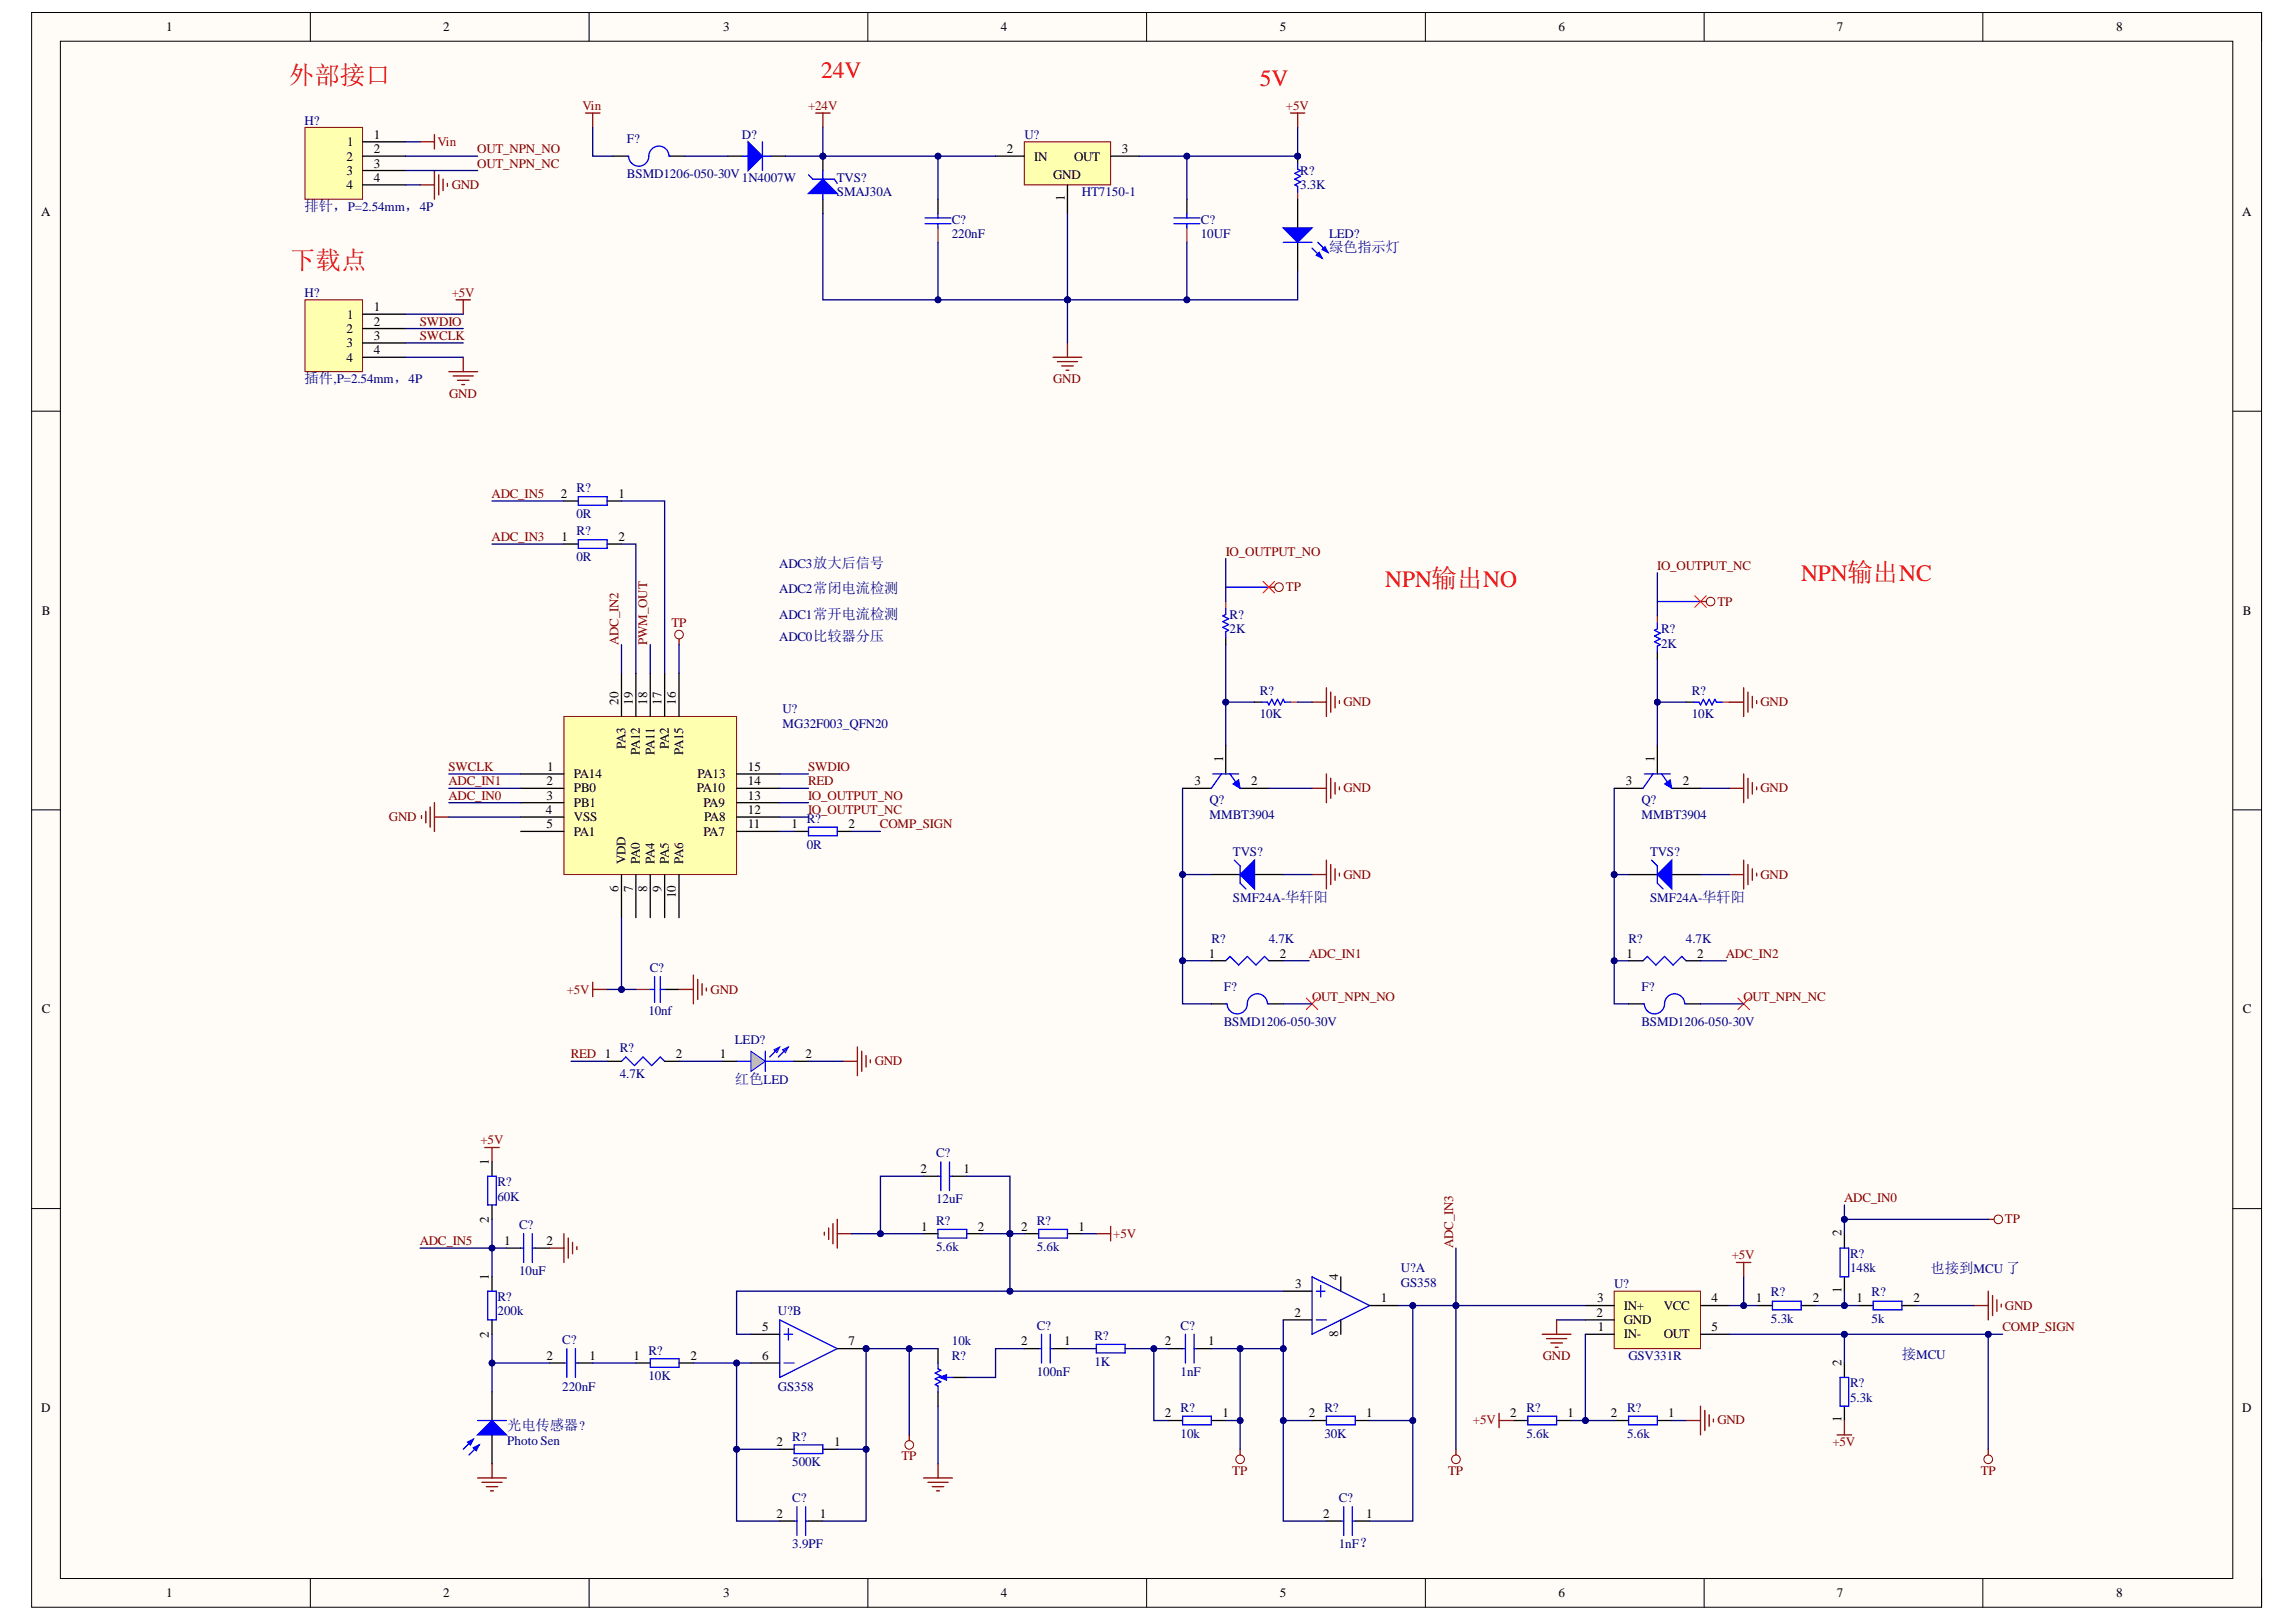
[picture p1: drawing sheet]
<svg xmlns="http://www.w3.org/2000/svg" width="297mm" height="210mm" viewBox="0 0 297 210" stroke-linecap="round" stroke-linejoin="round" font-family="sans-serif">
<defs><g id="words">
<g font-size="3.3" fill="#f00">
<text x="37.4" y="10.9">外部接口</text>
<text x="37.6" y="34.8">下载点</text>
</g>
<g font-size="3" fill="#f00">
<text x="106.2" y="10">24V</text>
<text x="163" y="11.1">5V</text>
<text x="179.2" y="75.9">NPN输出NO</text>
<text x="233" y="75.2">NPN输出NC</text>
</g>
<g font-size="1.9" fill="#000080">
<text x="39.4" y="27.3">排针，P=2.54mm，4P</text>
<text x="171.9" y="32.6">绿色指示灯</text>
<text x="39.4" y="49.6">插件,P=2.54mm，4P</text>
<text x="95.1" y="140.3">红色LED</text>
<text x="249.7" y="164.7">也接到MCU 了</text>
<text x="246" y="175.9">接MCU</text>
<text x="65.6" y="185.1">光电传感器?</text>
</g>
<g font-size="1.7">
<text x="21.5" y="4">1</text>
<text x="57.3" y="4">2</text>
<text x="93.5" y="4">3</text>
<text x="129.5" y="4">4</text>
<text x="165.6" y="4">5</text>
<text x="201.6" y="4">6</text>
<text x="237.7" y="4">7</text>
<text x="273.8" y="4">8</text>
<text x="48.4" y="18">1</text>
<text x="44.8" y="20.8">2</text>
<text x="44.8" y="22.6">3</text>
<text x="44.9" y="18.9">1</text>
<text x="48.4" y="19.8">2</text>
<text x="48.4" y="21.7">3</text>
<text x="48.4" y="23.6">4</text>
<text x="130.2" y="19.8">2</text>
<text x="133.8" y="20.8">IN</text>
<text x="136.2" y="23.1">GND</text>
<text x="139" y="20.8">OUT</text>
<text x="145.1" y="19.8">3</text>
<text x="5.3" y="28">A</text>
<text x="44.8" y="24.5">4</text>
<text x="137.8" y="26" transform="rotate(-90 137.8 26)">1</text>
<text x="290.1" y="28">A</text>
<text x="44.9" y="41.2">1</text>
<text x="48.4" y="40.3">1</text>
<text x="44.8" y="43.1">2</text>
<text x="44.8" y="44.9">3</text>
<text x="44.8" y="46.8">4</text>
<text x="48.4" y="42.1">2</text>
<text x="48.4" y="44">3</text>
<text x="48.4" y="45.9">4</text>
<text x="72.6" y="64.5">2</text>
<text x="80" y="64.5">1</text>
<text x="72.6" y="70">1</text>
<text x="80" y="70">2</text>
<text x="5.4" y="79.6">B</text>
<text x="290.2" y="79.6">B</text>
<text x="80" y="91.2" transform="rotate(-90 80 91.2)">20</text>
<text x="81.9" y="91.2" transform="rotate(-90 81.9 91.2)">19</text>
<text x="83.7" y="91.2" transform="rotate(-90 83.7 91.2)">18</text>
<text x="85.6" y="91.2" transform="rotate(-90 85.6 91.2)">17</text>
<text x="87.4" y="91.2" transform="rotate(-90 87.4 91.2)">16</text>
<text x="70.7" y="101.6">2</text>
<text x="70.8" y="99.8">1</text>
<text x="74.3" y="100.7">PA14</text>
<text x="80.9" y="96.9" transform="rotate(-90 80.9 96.9)">PA3</text>
<text x="82.8" y="97.7" transform="rotate(-90 82.8 97.7)">PA12</text>
<text x="84.7" y="97.7" transform="rotate(-90 84.7 97.7)">PA11</text>
<text x="86.5" y="96.9" transform="rotate(-90 86.5 96.9)">PA2</text>
<text x="88.4" y="97.7" transform="rotate(-90 88.4 97.7)">PA15</text>
<text x="90.2" y="100.7">PA13</text>
<text x="96.8" y="101.6">14</text>
<text x="96.8" y="99.8">15</text>
<text x="154.5" y="101.6">3</text>
<text x="158.2" y="98.7" transform="rotate(-90 158.2 98.7)">1</text>
<text x="161.9" y="101.6">2</text>
<text x="210.3" y="101.6">3</text>
<text x="214.1" y="98.7" transform="rotate(-90 214.1 98.7)">1</text>
<text x="217.7" y="101.6">2</text>
<text x="70.6" y="105.3">4</text>
<text x="70.7" y="103.5">3</text>
<text x="70.7" y="107.2">5</text>
<text x="74.3" y="102.6">PB0</text>
<text x="74.3" y="104.4">PB1</text>
<text x="74.3" y="106.3">VSS</text>
<text x="90.2" y="102.6">PA10</text>
<text x="91" y="104.4">PA9</text>
<text x="91.1" y="106.3">PA8</text>
<text x="96.8" y="107.2">11</text>
<text x="96.8" y="105.3">12</text>
<text x="96.8" y="103.5">13</text>
<text x="102.4" y="107.2">1</text>
<text x="109.8" y="107.2">2</text>
<text x="74.3" y="108.1">PA1</text>
<text x="80.9" y="111.8" transform="rotate(-90 80.9 111.8)">VDD</text>
<text x="82.8" y="111.8" transform="rotate(-90 82.8 111.8)">PA0</text>
<text x="84.7" y="111.8" transform="rotate(-90 84.7 111.8)">PA4</text>
<text x="86.5" y="111.8" transform="rotate(-90 86.5 111.8)">PA5</text>
<text x="88.4" y="111.8" transform="rotate(-90 88.4 111.8)">PA6</text>
<text x="91" y="108.1">PA7</text>
<text x="80" y="115.4" transform="rotate(-90 80 115.4)">6</text>
<text x="81.9" y="115.4" transform="rotate(-90 81.9 115.4)">7</text>
<text x="83.7" y="115.4" transform="rotate(-90 83.7 115.4)">8</text>
<text x="85.6" y="115.4" transform="rotate(-90 85.6 115.4)">9</text>
<text x="87.4" y="116.2" transform="rotate(-90 87.4 116.2)">10</text>
<text x="156.4" y="123.9">1</text>
<text x="165.6" y="123.9">2</text>
<text x="210.4" y="123.9">1</text>
<text x="219.6" y="123.9">2</text>
<text x="5.4" y="131.1">C</text>
<text x="290.2" y="131.1">C</text>
<text x="87.4" y="136.9">2</text>
<text x="93.1" y="136.9">1</text>
<text x="104.2" y="136.9">2</text>
<text x="63.3" y="150.7" transform="rotate(-90 63.3 150.7)">1</text>
<text x="119.1" y="151.8">2</text>
<text x="124.7" y="151.8">1</text>
<text x="63.3" y="158.2" transform="rotate(-90 63.3 158.2)">2</text>
<text x="65.2" y="161.1">1</text>
<text x="70.7" y="161.1">2</text>
<text x="119.2" y="159.2">1</text>
<text x="126.5" y="159.2">2</text>
<text x="132.1" y="159.2">2</text>
<text x="139.5" y="159.2">1</text>
<text x="238.2" y="160" transform="rotate(-90 238.2 160)">2</text>
<text x="63.3" y="165.6" transform="rotate(-90 63.3 165.6)">1</text>
<text x="167.5" y="166.7">3</text>
<text x="173.1" y="165.6" transform="rotate(-90 173.1 165.6)">4</text>
<text x="238.2" y="167.4" transform="rotate(-90 238.2 167.4)">1</text>
<text x="63.3" y="173.1" transform="rotate(-90 63.3 173.1)">2</text>
<text x="98.6" y="172.3">5</text>
<text x="167.5" y="170.4">2</text>
<text x="173.1" y="173" transform="rotate(-90 173.1 173)">8</text>
<text x="178.6" y="168.5">1</text>
<text x="206.5" y="170.4">2</text>
<text x="206.6" y="168.5">3</text>
<text x="206.7" y="172.3">1</text>
<text x="210.1" y="173.2">IN-</text>
<text x="210.1" y="171.3">GND</text>
<text x="210.1" y="169.5">IN+</text>
<text x="215.2" y="169.5">VCC</text>
<text x="215.2" y="173.2">OUT</text>
<text x="221.4" y="168.5">4</text>
<text x="221.4" y="172.3">5</text>
<text x="227.2" y="168.5">1</text>
<text x="234.5" y="168.5">2</text>
<text x="240.2" y="168.5">1</text>
<text x="247.5" y="168.5">2</text>
<text x="70.7" y="176">2</text>
<text x="76.3" y="176">1</text>
<text x="82" y="176">1</text>
<text x="89.3" y="176">2</text>
<text x="98.6" y="176">6</text>
<text x="109.8" y="174.1">7</text>
<text x="132.1" y="174.1">2</text>
<text x="137.7" y="174.1">1</text>
<text x="150.7" y="174.1">2</text>
<text x="156.3" y="174.1">1</text>
<text x="238.2" y="176.7" transform="rotate(-90 238.2 176.7)">2</text>
<text x="5.3" y="182.7">D</text>
<text x="150.7" y="183.4">2</text>
<text x="158.2" y="183.4">1</text>
<text x="169.3" y="183.4">2</text>
<text x="176.8" y="183.4">1</text>
<text x="195.4" y="183.4">2</text>
<text x="202.8" y="183.4">1</text>
<text x="208.4" y="183.4">2</text>
<text x="215.8" y="183.4">1</text>
<text x="238.2" y="184.1" transform="rotate(-90 238.2 184.1)">1</text>
<text x="290.1" y="182.7">D</text>
<text x="100.5" y="187.1">2</text>
<text x="107.9" y="187.1">1</text>
<text x="100.5" y="196.4">2</text>
<text x="106.1" y="196.4">1</text>
<text x="171.2" y="196.4">2</text>
<text x="176.8" y="196.4">1</text>
<text x="21.5" y="206.6">1</text>
<text x="57.3" y="206.6">2</text>
<text x="93.5" y="206.6">3</text>
<text x="129.5" y="206.6">4</text>
<text x="165.6" y="206.6">5</text>
<text x="201.6" y="206.6">6</text>
<text x="237.7" y="206.6">7</text>
<text x="273.8" y="206.6">8</text>
</g>
<g font-size="1.7" fill="#000080">
<text x="39.4" y="16.1">H?</text>
<text x="96" y="18">D?</text>
<text x="132.5" y="18">U?</text>
<text x="81.1" y="18.5">F?</text>
<text x="81.1" y="23">BSMD1206-050-30V</text>
<text x="96" y="23.6">1N4007W</text>
<text x="108.3" y="23.6">TVS?</text>
<text x="168.2" y="22.6">R?</text>
<text x="108.3" y="25.4">SMAJ30A</text>
<text x="123.1" y="29">C?</text>
<text x="140" y="25.4">HT7150-1</text>
<text x="155.4" y="29">C?</text>
<text x="168.2" y="24.5">3.3K</text>
<text x="123.1" y="30.8">220nF</text>
<text x="155.4" y="30.8">10UF</text>
<text x="171.9" y="30.8">LED?</text>
<text x="39.4" y="38.4">H?</text>
<text x="74.6" y="63.7">R?</text>
<text x="74.6" y="69.3">R?</text>
<text x="74.6" y="67.1">0R</text>
<text x="74.6" y="72.6">0R</text>
<text x="100.8" y="76.8">ADC2常闭电流检测</text>
<text x="100.8" y="73.5">ADC3放大后信号</text>
<text x="100.8" y="83">ADC0比较器分压</text>
<text x="100.8" y="80.2">ADC1常开电流检测</text>
<text x="159.1" y="80.1">R?</text>
<text x="159.1" y="81.9">2K</text>
<text x="214.9" y="81.9">R?</text>
<text x="214.9" y="83.8">2K</text>
<text x="163" y="89.9">R?</text>
<text x="218.9" y="89.9">R?</text>
<text x="101.2" y="92.3">U?</text>
<text x="101.2" y="94.2">MG32F003_QFN20</text>
<text x="163" y="92.9">10K</text>
<text x="218.9" y="92.9">10K</text>
<text x="104.4" y="106.4">R?</text>
<text x="156.5" y="104.1">Q?</text>
<text x="156.5" y="105.9">MMBT3904</text>
<text x="212.4" y="104.1">Q?</text>
<text x="212.4" y="105.9">MMBT3904</text>
<text x="104.4" y="109.8">0R</text>
<text x="159.5" y="110.8">TVS?</text>
<text x="213.5" y="110.8">TVS?</text>
<text x="159.5" y="116.7">SMF24A-华轩阳</text>
<text x="213.5" y="116.7">SMF24A-华轩阳</text>
<text x="84.1" y="125.8">C?</text>
<text x="156.7" y="122.1">R?</text>
<text x="164.2" y="122.1">4.7K</text>
<text x="210.7" y="122.1">R?</text>
<text x="218.1" y="122.1">4.7K</text>
<text x="83.9" y="131.4">10nf</text>
<text x="158.3" y="128.2">F?</text>
<text x="212.4" y="128.2">F?</text>
<text x="80.2" y="136.2">R?</text>
<text x="95.1" y="135.1">LED?</text>
<text x="158.3" y="132.7">BSMD1206-050-30V</text>
<text x="212.4" y="132.7">BSMD1206-050-30V</text>
<text x="80.2" y="139.6">4.7K</text>
<text x="121.1" y="149.8">C?</text>
<text x="64.4" y="153.5">R?</text>
<text x="64.4" y="155.4">60K</text>
<text x="121.1" y="155.7">12uF</text>
<text x="67.2" y="159.1">C?</text>
<text x="121.1" y="158.5">R?</text>
<text x="121.1" y="161.9">5.6k</text>
<text x="134.1" y="158.5">R?</text>
<text x="134.1" y="161.9">5.6k</text>
<text x="67.2" y="165">10uF</text>
<text x="181.2" y="164.7">U?A</text>
<text x="181.2" y="166.5">GS358</text>
<text x="208.8" y="166.7">U?</text>
<text x="229.1" y="167.8">R?</text>
<text x="239.3" y="162.8">R?</text>
<text x="239.3" y="164.7">148k</text>
<text x="242.1" y="167.8">R?</text>
<text x="64.4" y="168.4">R?</text>
<text x="64.4" y="170.2">200k</text>
<text x="72.7" y="173.9">C?</text>
<text x="100.6" y="170.2">U?B</text>
<text x="134.1" y="172.1">C?</text>
<text x="141.6" y="173.4">R?</text>
<text x="152.7" y="172.1">C?</text>
<text x="229.1" y="171.2">5.3k</text>
<text x="242.1" y="171.2">5k</text>
<text x="72.7" y="179.9">220nF</text>
<text x="83.9" y="175.3">R?</text>
<text x="83.9" y="178.6">10K</text>
<text x="100.6" y="179.9">GS358</text>
<text x="123.1" y="176">R?</text>
<text x="123.1" y="174.1">10k</text>
<text x="134.1" y="178.1">100nF</text>
<text x="141.6" y="176.7">1K</text>
<text x="152.7" y="178.1">1nF</text>
<text x="210.7" y="176">GSV331R</text>
<text x="239.3" y="179.5">R?</text>
<text x="152.7" y="182.7">R?</text>
<text x="171.3" y="182.7">R?</text>
<text x="197.5" y="182.7">R?</text>
<text x="210.5" y="182.7">R?</text>
<text x="239.3" y="181.4">5.3k</text>
<text x="65.6" y="187">Photo Sen</text>
<text x="102.5" y="186.5">R?</text>
<text x="102.5" y="189.7">500K</text>
<text x="152.7" y="186">10k</text>
<text x="171.3" y="186">30K</text>
<text x="197.5" y="186">5.6k</text>
<text x="210.5" y="186">5.6k</text>
<text x="102.5" y="194.4">C?</text>
<text x="173.2" y="194.4">C?</text>
<text x="102.5" y="200.4">3.9PF</text>
<text x="173.2" y="200.3">1nF？</text>
</g>
<g font-size="1.7" fill="#980000">
<text x="75.4" y="14.3">Vin</text>
<text x="104.5" y="14.3">+24V</text>
<text x="166.4" y="14.3">+5V</text>
<text x="56.6" y="18.9">Vin</text>
<text x="58.4" y="38.4">+5V</text>
<text x="73.3" y="128.6">+5V</text>
<text x="62.2" y="148.1">+5V</text>
<text x="144" y="160.2">+5V</text>
<text x="224" y="163">+5V</text>
<text x="190.5" y="184.3">+5V</text>
<text x="237.1" y="187.1">+5V</text>
</g>
<g font-size="1.7" fill="#800000">
<text x="61.7" y="19.8">OUT_NPN_NO</text>
<text x="61.7" y="21.7">OUT_NPN_NC</text>
<text x="58.4" y="24.5">GND</text>
<text x="54.3" y="42.1">SWDIO</text>
<text x="54.3" y="44">SWCLK</text>
<text x="58.1" y="51.4">GND</text>
<text x="136.2" y="49.6">GND</text>
<text x="63.6" y="64.5">ADC_IN5</text>
<text x="63.6" y="70">ADC_IN3</text>
<text x="158.6" y="71.9">IO_OUTPUT_NO</text>
<text x="166.4" y="76.5">TP</text>
<text x="214.4" y="73.7">IO_OUTPUT_NC</text>
<text x="80" y="83.5" transform="rotate(-90 80 83.5)">ADC_IN2</text>
<text x="83.7" y="83.5" transform="rotate(-90 83.7 83.5)">PWM_OUT</text>
<text x="86.9" y="81.2">TP</text>
<text x="222.2" y="78.4">TP</text>
<text x="173.8" y="91.4">GND</text>
<text x="227.8" y="91.4">GND</text>
<text x="58" y="101.6">ADC_IN1</text>
<text x="58" y="99.8">SWCLK</text>
<text x="104.5" y="99.8">SWDIO</text>
<text x="104.5" y="101.6">RED</text>
<text x="50.3" y="106.3">GND</text>
<text x="58" y="103.5">ADC_IN0</text>
<text x="104.5" y="103.5">IO_OUTPUT_NO</text>
<text x="104.5" y="105.3">IO_OUTPUT_NC</text>
<text x="113.8" y="107.2">COMP_SIGN</text>
<text x="173.8" y="102.6">GND</text>
<text x="227.8" y="102.6">GND</text>
<text x="173.8" y="113.7">GND</text>
<text x="227.8" y="113.7">GND</text>
<text x="169.3" y="123.9">ADC_IN1</text>
<text x="223.3" y="123.9">ADC_IN2</text>
<text x="91.9" y="128.6">GND</text>
<text x="169.7" y="129.5">OUT_NPN_NO</text>
<text x="225.6" y="129.5">OUT_NPN_NC</text>
<text x="73.8" y="136.9">RED 1</text>
<text x="113.2" y="137.9">GND</text>
<text x="238.6" y="155.5">ADC_IN0</text>
<text x="54.3" y="161.1">ADC_IN5</text>
<text x="188" y="161.5" transform="rotate(-90 188 161.5)">ADC_IN3</text>
<text x="259.4" y="158.3">TP</text>
<text x="259.1" y="172.3">COMP_SIGN</text>
<text x="259.4" y="169.5">GND</text>
<text x="199.6" y="176">GND</text>
<text x="222.2" y="184.3">GND</text>
<text x="116.6" y="189">TP</text>
<text x="159.4" y="190.8">TP</text>
<text x="187.3" y="190.8">TP</text>
<text x="256.3" y="190.8">TP</text>
</g>
</g></defs>
<path d="M4.1 1.6h288.5v206.4h-288.5z" fill-rule="evenodd" fill="#fffcf8"/>
<path d="M4.1 1.6h288.5v206.4h-288.5z" fill="none" stroke="#000" stroke-width=".13"/>
<path d="M7.8 5.3h281.1v199h-281.1z" fill-rule="evenodd" fill="#fffcf8"/>
<g fill="none" stroke="#000" stroke-width=".13">
<path d="M4.1 1.6h3.7M7.8 5.3h281.1v199h-281.1zM40.2 1.6v3.7M76.2 1.6v3.7M112.3 1.6v3.7M148.3 1.6v3.7M184.4 1.6v3.7M220.5 1.6v3.7M256.5 1.6v3.7M288.9 1.6h3.7v3.7M4.1 53.2h3.7M288.9 53.2h3.7"/>
<path d="M4.1 104.8h3.7M288.9 104.8h3.7M4.1 156.4h3.7M288.9 156.4h3.7M40.2 204.3v3.7M76.2 204.3v3.7M112.3 204.3v3.7M148.3 204.3v3.7M184.4 204.3v3.7M220.5 204.3v3.7M256.5 204.3v3.7M292.6 204.3v3.7"/>
</g>
<path d="M94.2 20.2h1.8M99.8 20.2h1.8" fill="none" stroke="#000" stroke-width=".17"/>
<path d="M98.6 18.4v3.7" fill="none" stroke="#00f" stroke-width=".17"/>
<path d="M96.8 18.4l1.8 1.8-1.8 1.9z" fill="#00f"/>
<path d="M96.8 18.4l1.8 1.8-1.8 1.9zM96 20.2h3.8" fill="none" stroke="#00f" stroke-width=".17"/>
<circle cx="106.5" cy="20.2" r=".37" fill="#000080"/>
<circle cx="106.5" cy="20.2" r=".37" fill="none" stroke="#000080" stroke-width=".13"/>
<path d="M106.5 20.2v1.9M106.5 25.8v1.8" fill="none" stroke="#000" stroke-width=".17"/>
<circle cx="106.5" cy="20.2" r=".37" fill="#000080"/>
<circle cx="106.5" cy="20.2" r=".37" fill="none" stroke="#000080" stroke-width=".13"/>
<path d="M104.6 25l1.9-1.8 1.8 1.8z" fill="#00f"/>
<path d="M104.6 25l1.9-1.8 1.8 1.8zM104.6 22.6l.6 .6h2.7l.4 .5M106.5 22.1v3.7M119.7 28.9h3.3M119.7 28.2h3.3M121.3 27.6v.6M121.3 28.9v.6M151.9 28.9h3.3M151.9 28.2h3.3M153.5 27.6v.6M153.5 28.9v.6" fill="none" stroke="#00f" stroke-width=".17"/>
<path d="M166.9 14.6h1.9M167.9 14.6v1.9" fill="none" stroke="#980000" stroke-width=".17"/>
<path d="M121.3 25.8v1.8M153.5 25.8v1.8" fill="none" stroke="#000" stroke-width=".17"/>
<path d="M121.3 29.5v1.9M153.5 29.5v1.9" fill="none" stroke="#a1006a" stroke-width=".17"/>
<circle cx="167.9" cy="20.2" r=".37" fill="#000080"/>
<circle cx="167.9" cy="20.2" r=".37" fill="none" stroke="#000080" stroke-width=".13"/>
<path d="M167.9 24.9v.9" fill="none" stroke="#a1006a" stroke-width=".17"/>
<path d="M167.9 20.2v.9" fill="none" stroke="#000" stroke-width=".17"/>
<circle cx="167.9" cy="20.2" r=".37" fill="#000080"/>
<circle cx="167.9" cy="20.2" r=".37" fill="none" stroke="#000080" stroke-width=".13"/>
<path d="M167.9 21.1v.8l.4 .2-.8 .3 .8 .4-.8 .4 .8 .4-.8 .3 .4 .2v.8" fill="none" stroke="#00f" stroke-width=".17"/>
<path d="M167.9 25.8v3.7M167.9 31.4v3.7" fill="none" stroke="#000" stroke-width=".17"/>
<path d="M166 29.5h3.7l-1.8 1.9z" fill="#00f"/>
<path d="M166 29.5h3.7l-1.8 1.9zM169.7 32.1l1.3 1.3M170.5 31.4l1.3 1.3" fill="none" stroke="#00f" stroke-width=".17"/>
<path d="M170.3 33l.4-.3 .3 .7z" fill="#00f"/>
<path d="M170.3 33l.4-.3 .3 .7z" fill="none" stroke="#00f" stroke-width=".17"/>
<path d="M171 32.3l.4-.4 .4 .8z" fill="#00f"/>
<path d="M166 31.4h3.7M171 32.3l.4-.4 .4 .8z" fill="none" stroke="#00f" stroke-width=".17"/>
<path d="M132.5 18.4h11.2v5.5h-11.2z" fill-rule="evenodd" fill="#ffffb0"/>
<path d="M132.5 18.4h11.2v5.5h-11.2z" fill="none" stroke="#800000" stroke-width=".13"/>
<path d="M79.3 20.2h1.8M86.7 20.2h1.9M128.8 20.2h3.7M138.1 23.9v3.7M143.7 20.2h3.7" fill="none" stroke="#000" stroke-width=".17"/>
<path d="M81.1 20.2h.2M86.5 20.2a1.3 1.3 0 0 0-1.3-1.3 1.3 1.3 0 0 0-1.3 1.3 1.3 1.3 0 0 1-1.2 1.3 1.3 1.3 0 0 1-1.4-1.3M86.5 20.2h.2" fill="none" stroke="#00f" stroke-width=".17"/>
<path d="M75.7 14.6h1.9M76.7 14.6v1.9M105.5 14.6h1.9M106.5 14.6v1.9" fill="none" stroke="#980000" stroke-width=".17"/>
<path d="M39.5 16.5h7.4v9.3h-7.4z" fill-rule="evenodd" fill="#ffffb0"/>
<path d="M39.5 16.5h7.4v9.3h-7.4z" fill="none" stroke="#800000" stroke-width=".13"/>
<path d="M46.9 18.4h5.6M46.9 20.2h5.6M46.9 22.1h5.6M46.9 23.9h5.6" fill="none" stroke="#000" stroke-width=".17"/>
<path d="M54.3 23.9h1.9M56.2 22.1v3.7M56.8 22.6v2.6M57.3 23.2v1.5M57.9 23.7v.4M136.2 46.2h3.8M136.8 46.8h2.6M137.4 47.4h1.4M137.9 47.9h.4M138.1 44.4v1.8" fill="none" stroke="#800000" stroke-width=".17"/>
<path d="M54.3 18.4h1.9M56.2 17.4v1.9" fill="none" stroke="#980000" stroke-width=".17"/>
<circle cx="112" cy="174.5" r=".38" fill="#000080"/>
<circle cx="112" cy="174.5" r=".38" fill="none" stroke="#000080" stroke-width=".13"/>
<path d="M100.9 170.8l7.4 3.7-7.4 3.8zM101.4 176.4h1.3M101.4 172.7h1.2M102 171.9v1.5" fill="none" stroke="#00f" stroke-width=".17"/>
<path d="M97.2 172.7h3.7M97.2 176.4h3.7M108.3 174.5h3.7" fill="none" stroke="#000" stroke-width=".17"/>
<circle cx="112" cy="174.5" r=".38" fill="#000080"/>
<circle cx="112" cy="174.5" r=".38" fill="none" stroke="#000080" stroke-width=".13"/>
<g fill="none" stroke="#00f" stroke-width=".17">
<path d="M121.3 159.1h3.8v1.1h-3.8zM134.4 159.1h3.7v1.1h-3.7zM73 176.4h.3M73.3 174.5v3.8M74.4 174.5v3.8M74.4 176.4h.4M84.1 175.8h3.8v1.1h-3.8zM134.4 174.5h.3M134.7 172.7v3.7M135.9 172.7v3.7M135.9 174.5h.3M141.8 174h3.8v1.1h-3.8z"/>
<path d="M169.7 165.2l7.5 3.8-7.5 3.7zM170.3 170.8h1.3M170.3 167.1h1.1M170.9 166.3v1.5M61.8 183.8h3.7M102.7 187h3.8v1.1h-3.8zM102.7 196.8h.4M103.1 195v3.7M104.2 195v3.7M104.2 196.8h.4M171.6 183.3h3.7v1.1h-3.7zM173.5 196.8h.3"/>
<path d="M173.8 195v3.7M175 196.8h.3M175 195v3.7"/>
</g>
<g fill="none" stroke="#000" stroke-width=".17">
<path d="M119.5 159.7h1.8M125.1 159.7h1.8M132.5 159.7h1.9M138.1 159.7h1.9M71.1 176.4h1.9M74.8 176.4h1.9M82.3 176.4h1.8M87.9 176.4h1.8M132.5 174.5h1.9M136.2 174.5h1.9M166 170.8h3.7M166 167.1h3.7"/>
<path d="M173.5 165.2v1.9M173.5 170.8v1.9M177.2 169h3.7M63.7 180.1v3.7M63.7 185.7v3.7M100.9 187.5h1.8M100.9 196.8h1.8M104.6 196.8h1.9M106.5 187.5h1.8M169.7 183.8h1.9M171.6 196.8h1.9M175.3 183.8h1.9"/>
<path d="M175.3 196.8h1.9"/>
</g>
<path d="M106.6 159.5v.3M107.2 158.9v1.5M107.8 158.4v2.6M108.3 157.8v3.7M108.3 159.7h1.9" fill="none" stroke="#800000" stroke-width=".17"/>
<path d="M61.8 185.7l1.9-1.9 1.8 1.9z" fill="#00f"/>
<path d="M61.2 186.2l-1.3 1.3M61.8 185.7l1.9-1.9 1.8 1.9zM62 187l-1.3 1.3" fill="none" stroke="#00f" stroke-width=".17"/>
<path d="M60.5 186.6l.7-.4-.3 .8z" fill="#00f"/>
<path d="M60.5 186.6l.7-.4-.3 .8z" fill="none" stroke="#00f" stroke-width=".17"/>
<path d="M61.2 187.4l.8-.4-.4 .7z" fill="#00f"/>
<path d="M63.1 152.2h1.1v3.7h-1.1zM67.7 159.7v3.7M68.9 159.7v3.7M63.1 167.1h1.1v3.7h-1.1zM67.4 161.5h.3M68.9 161.5h.3M121.4 176.4v.7l.3 .2-.7 .4 .7 .4-.7 .3 .7 .4-.7 .4 .4 .2v.7M61.2 187.4l.8-.4-.4 .7z" fill="none" stroke="#00f" stroke-width=".17"/>
<path d="M73 159.7v3.7M71.1 161.5h1.9M73.5 160.2v2.6M74.1 160.8v1.5M74.6 161.3v.4M61.8 191.3h3.7M62.4 191.8h2.6M62.9 192.4h1.5M63.5 192.9h.3M63.7 189.4v1.9" fill="none" stroke="#800000" stroke-width=".17"/>
<path d="M63.7 150.4v1.8M63.7 155.9v1.9M63.7 165.2v1.9M63.7 170.8v1.9M65.5 161.5h1.9M69.2 161.5h1.9M121.4 174.5v1.9M123.2 178.3h1.9M121.4 180.1v1.9" fill="none" stroke="#000" stroke-width=".17"/>
<path d="M121.5 178.3l1-.4v.7z" fill="#00f"/>
<path d="M121.5 178.3l1-.4v.7z" fill="none" stroke="#00f" stroke-width=".13"/>
<path d="M121.3 152.2h.4M121.7 150.4v3.7M122.8 150.4v3.7M122.8 152.2h.4M122.5 178.3h.7M153 183.3h3.7v1.1h-3.7z" fill="none" stroke="#00f" stroke-width=".17"/>
<path d="M119.5 152.2h1.8M123.2 152.2h1.9M151.1 183.8h1.9M156.7 183.8h1.9" fill="none" stroke="#000" stroke-width=".17"/>
<path d="M119.5 191.3h3.7M120.1 191.8h2.6M120.6 192.4h1.5M121.2 192.9h.3M121.4 189.4v1.9" fill="none" stroke="#800000" stroke-width=".17"/>
<path d="M208.8 167.1h11.2v7.4h-11.2z" fill-rule="evenodd" fill="#ffffb0"/>
<path d="M208.8 167.1h11.2v7.4h-11.2z" fill="none" stroke="#800000" stroke-width=".13"/>
<g fill="none" stroke="#000" stroke-width=".17">
<path d="M238.6 159.7v1.8M151.1 174.5h1.9M154.9 174.5h1.8M205.1 172.7h3.7M205.1 170.8h3.7M205.1 169h3.7M220 172.7h3.7M220 169h3.7M227.4 169h1.9M233 169h1.9M238.6 165.2v1.9M238.6 176.4v1.9"/>
<path d="M240.5 169h1.8M246.1 169h1.8M195.8 183.8h1.9M201.4 183.8h1.8M208.8 183.8h1.9M214.4 183.8h1.9M238.6 182v1.8"/>
</g>
<g fill="none" stroke="#800000" stroke-width=".17">
<path d="M199.5 172.7h3.7M200.1 173.2h2.6M200.6 173.8h1.5M201.2 174.3h.4M201.4 170.8v1.9M255.4 169h1.8M257.2 167.1v3.7M257.8 167.7v2.6M258.3 168.2v1.5M258.9 168.8v.3M218.1 183.8h1.9M220 182v3.7"/>
<path d="M220.6 182.5v2.6M221.1 183.1v1.5M221.7 183.6v.4"/>
</g>
<path d="M153 174.5h.4M153.4 172.7v3.7M154.5 172.7v3.7M154.5 174.5h.4M229.3 168.4h3.7v1.1h-3.7zM238.1 161.5h1.1v3.7h-1.1zM238.1 178.3h1.1v3.7h-1.1zM242.3 168.4h3.8v1.1h-3.8zM197.7 183.3h3.7v1.1h-3.7zM210.7 183.3h3.7v1.1h-3.7z" fill="none" stroke="#00f" stroke-width=".17"/>
<path d="M73 92.7h22.3v20.5h-22.3z" fill-rule="evenodd" fill="#ffffb0"/>
<g fill="none" stroke="#800000" stroke-width=".13">
<path d="M73 92.7h22.3v20.5h-22.3z"/>
<circle cx="258.5" cy="157.8" r=".56"/>
<circle cx="117.6" cy="187" r=".56"/>
<circle cx="160.4" cy="188.8" r=".56"/>
<circle cx="188.4" cy="188.8" r=".56"/>
<circle cx="257.2" cy="188.8" r=".56"/>
</g>
<g fill="none" stroke="#000" stroke-width=".17">
<path d="M80.4 87.1v5.6M82.3 87.1v5.6M84.1 87.1v5.6M86 87.1v5.6M87.8 87.1v5.6M67.4 100.2h5.6M67.4 102h5.6M67.4 103.9h5.6M67.4 105.7h5.6M67.4 107.6h5.6M80.4 113.2v5.6M82.3 113.2v5.6"/>
<path d="M84.1 113.2v5.6M86 113.2v5.6M87.8 113.2v5.6M95.3 100.2h5.6M95.3 102h5.6M95.3 103.9h5.6M95.3 105.7h5.6M95.3 107.6h5.6M102.7 107.6h1.9M108.3 107.6h1.9M86 128h1.8"/>
</g>
<path d="M76.7 127.1v1.9M76.7 128h1.8M62.7 148.5h1.9M63.7 148.5v1.9M141.8 159.7h1.9M143.7 158.7v1.9M224.6 163.4h1.9M225.6 163.4v1.8M193.9 182.9v1.9M193.9 183.8h1.9M237.7 185.7h1.8M238.6 183.8v1.9" fill="none" stroke="#980000" stroke-width=".17"/>
<path d="M82.3 128h1.8" fill="none" stroke="#a1006a" stroke-width=".17"/>
<path d="M104.6 107h3.7v1.2h-3.7zM84.1 128h.6M84.7 126.4v3.3M85.4 128h.6M85.4 126.4v3.3M95.3 137.3h1.9M99 136v2.6M99 137.3h3.7" fill="none" stroke="#00f" stroke-width=".17"/>
<g fill="none" stroke="#800000" stroke-width=".17">
<path d="M54.5 105.6v.3M55.1 105v1.5M55.6 104.4v2.6M56.2 103.9v3.7M56.2 105.7h1.9M87.8 128h1.9M89.7 126.2v3.7M90.3 126.7v2.6M90.8 127.3v1.5M91.4 127.9v.3M257.2 157.8h.8M117.6 185.7v.7"/>
<path d="M160.4 187.5v.8M188.4 187.5v.8M257.2 187.5v.8"/>
</g>
<path d="M97.2 136l1.8 1.3-1.8 1.3z" fill-rule="evenodd" fill="#c0c0c0"/>
<path d="M97.2 136l1.8 1.3-1.8 1.3z" fill="none" stroke="#00f" stroke-width=".13"/>
<path d="M101.2 135.9l.8-.4-.4 .7z" fill-rule="evenodd" fill="#c0c0c0"/>
<path d="M101.2 135.9l.8-.4-.4 .7z" fill="none" stroke="#00f" stroke-width=".13"/>
<path d="M100.1 135.9l.8-.4-.4 .7z" fill-rule="evenodd" fill="#c0c0c0"/>
<path d="M100.1 135.9l.8-.4-.4 .7z" fill="none" stroke="#00f" stroke-width=".13"/>
<path d="M74.8 69.8h3.7v1.2h-3.7zM156.9 100.2h3.3M158 100.2l-1.3 1.8M159.1 100.2l1.3 1.8M80.4 137.3l.6-.5 1.1 1.1 1.1-1.1 1.1 1.1 1.1-1.1 .6 .5M100.7 135.7l-1.1 1.1M101.8 135.7l-1.1 1.1M158.6 129.9h.2M164 129.9a1.3 1.3 0 0 0-1.4-1.3 1.3 1.3 0 0 0-1.2 1.3 1.3 1.3 0 0 1-1.3 1.3 1.3 1.3 0 0 1-1.3-1.3M164 129.9h.2" fill="none" stroke="#00f" stroke-width=".17"/>
<path d="M73 70.4h1.8M78.5 70.4h1.9M158.6 96.4v3.8M153 102h3.7M160.4 102h3.8M78.5 137.3h1.9M86 137.3h1.8M93.4 137.3h1.9M102.7 137.3h1.9M156.7 129.9h1.9M164.2 129.9h1.8" fill="none" stroke="#000" stroke-width=".17"/>
<path d="M87.8 82.7v.7M109.1 137.3h1.8M110.9 135.5v3.7M111.5 136v2.6M112 136.6v1.5M112.6 137.2v.3" fill="none" stroke="#800000" stroke-width=".17"/>
<circle cx="87.8" cy="82.1" r=".56" fill="none" stroke="#800000" stroke-width=".13"/>
<path d="M159.5 101.5l.7-.6 .2 1.1z" fill="#00f"/>
<path d="M159.5 101.5l.7-.6 .2 1.1z" fill="none" stroke="#00f" stroke-width=".13"/>
<path d="M166.9 90.9h1" fill="none" stroke="#a1006a" stroke-width=".17"/>
<path d="M162.3 90.9h.9M156.7 113.2h3.7M162.3 113.2h3.7" fill="none" stroke="#000" stroke-width=".17"/>
<path d="M163.2 90.9h.8l.2 .3 .3-.7 .4 .7 .4-.7 .3 .7 .4-.7 .2 .4h.7" fill="none" stroke="#00f" stroke-width=".17"/>
<path d="M162.3 111.3v3.7l-1.9-1.8z" fill="#00f"/>
<path d="M158.6 78.8v.7l-.4 .2 .7 .4-.7 .3 .7 .4-.7 .4 .7 .4-.3 .2v.7M158.6 76h5.6M159.7 111.3l.7 .8v2.2l.8 .7M162.3 111.3v3.7l-1.9-1.8zM212.7 100.2h3.4M213.9 100.2l-1.3 1.8M215 100.2l1.3 1.8M158.6 124.3l.5-.5 1.1 1.1 1.2-1.1 1.1 1.1 1.1-1.1 .6 .5M212.6 129.9h.1M217.9 129.9a1.3 1.3 0 0 0-1.3-1.3 1.3 1.3 0 0 0-1.3 1.3 1.31 1.31 0 0 1-1.2 1.3 1.31 1.31 0 0 1-1.4-1.2M217.9 129.9h.2" fill="none" stroke="#00f" stroke-width=".17"/>
<path d="M158.6 77.8v1" fill="none" stroke="#a1006a" stroke-width=".17"/>
<path d="M158.6 82.5v.9M214.4 96.4v3.8M208.8 102h3.8M216.3 102h3.7M156.7 124.3h1.9M164.2 124.3h1.8M210.7 129.9h1.9M218.1 129.9h1.9" fill="none" stroke="#000" stroke-width=".17"/>
<g fill="none" stroke="#800000" stroke-width=".17">
<path d="M164.2 76h.7M169.7 90.9h1.9M171.6 89v3.7M172.2 89.6v2.6M172.7 90.1v1.5M173.3 90.7v.3M169.7 102h1.9M169.7 113.2h1.9M171.6 100.2v3.7M171.6 111.3v3.7M172.2 100.7v2.6M172.2 111.9v2.6"/>
<path d="M172.7 101.3v1.5M172.7 112.4v1.5M173.3 101.8v.4M173.3 113v.4"/>
</g>
<circle cx="165.5" cy="76" r=".56" fill="none" stroke="#800000" stroke-width=".13"/>
<path d="M163.4 75.2l1.5 1.5M164.9 75.2l-1.5 1.5M169 129.2l1.5 1.4M170.5 129.2l-1.5 1.4" fill="none" stroke="#f00" stroke-width=".13"/>
<path d="M215.3 101.5l.8-.6 .2 1.1z" fill="#00f"/>
<path d="M215.3 101.5l.8-.6 .2 1.1z" fill="none" stroke="#00f" stroke-width=".13"/>
<path d="M222.8 90.9h.9" fill="none" stroke="#a1006a" stroke-width=".17"/>
<path d="M218.1 90.9h1M210.7 113.2h3.7M216.3 113.2h3.7" fill="none" stroke="#000" stroke-width=".17"/>
<path d="M219.1 90.9h.7l.2 .3 .4-.7 .3 .7 .4-.7 .4 .7 .4-.7 .1 .4h.8" fill="none" stroke="#00f" stroke-width=".17"/>
<path d="M216.3 111.3v3.7l-1.9-1.8z" fill="#00f"/>
<path d="M214.4 77.8h5.6M214.4 80.6v.8l-.4 .2 .8 .3-.8 .4 .8 .4-.8 .4 .8 .3-.4 .2v.8M213.7 111.3l.7 .8v2.2l.8 .7M216.3 111.3v3.7l-1.9-1.8zM212.6 124.3l.5-.5 1.1 1.1 1.1-1.1 1.2 1.1 1.1-1.1 .5 .5" fill="none" stroke="#00f" stroke-width=".17"/>
<path d="M214.4 79.7v.9" fill="none" stroke="#a1006a" stroke-width=".17"/>
<path d="M214.4 84.4v.9M210.7 124.3h1.9M218.1 124.3h1.9" fill="none" stroke="#000" stroke-width=".17"/>
<g fill="none" stroke="#800000" stroke-width=".17">
<path d="M220 77.8h.7M223.7 90.9h1.9M225.6 89v3.7M226.1 89.6v2.6M226.7 90.1v1.5M227.3 90.7v.3M223.7 102h1.9M223.7 113.2h1.9M225.6 100.2v3.7M225.6 111.3v3.7M226.1 100.7v2.6M226.1 111.9v2.6"/>
<path d="M226.7 101.3v1.5M226.7 112.4v1.5M227.3 101.8v.4M227.3 113v.4"/>
</g>
<circle cx="221.3" cy="77.8" r=".56" fill="none" stroke="#800000" stroke-width=".13"/>
<path d="M219.3 77.1l1.4 1.5M220.7 77.1l-1.4 1.5M224.8 129.2l1.5 1.4M226.3 129.2l-1.5 1.4" fill="none" stroke="#f00" stroke-width=".13"/>
<path d="M39.5 38.8h7.4v9.3h-7.4z" fill-rule="evenodd" fill="#ffffb0"/>
<path d="M39.5 38.8h7.4v9.3h-7.4z" fill="none" stroke="#800000" stroke-width=".13"/>
<path d="M46.9 40.7h5.6M46.9 42.5h5.6M46.9 44.4h5.6M46.9 46.2h5.6M73 64.8h1.8M78.5 64.8h1.9" fill="none" stroke="#000" stroke-width=".17"/>
<path d="M58.1 48.1h3.7M58.6 48.7h2.6M59.2 49.2h1.5M59.7 49.8h.4M59.9 46.2v1.9" fill="none" stroke="#800000" stroke-width=".17"/>
<path d="M59 38.8h1.9M59.9 38.8v1.9" fill="none" stroke="#980000" stroke-width=".17"/>
<path d="M74.8 64.3h3.7v1.1h-3.7z" fill="none" stroke="#00f" stroke-width=".17"/>
<path d="M88.6 20.2h5.6M147.4 20.2h6.1v5.6" fill="none" stroke="#000080" stroke-width=".17"/>
<circle cx="153.5" cy="20.2" r=".37" fill="#000080"/>
<circle cx="153.5" cy="20.2" r=".37" fill="none" stroke="#000080" stroke-width=".13"/>
<path d="M106.5 16.5v3.7" fill="none" stroke="#000080" stroke-width=".17"/>
<circle cx="106.5" cy="20.2" r=".37" fill="#000080"/>
<circle cx="106.5" cy="20.2" r=".37" fill="none" stroke="#000080" stroke-width=".13"/>
<path d="M76.7 16.5v3.7h2.6M138.1 38.8v5.6" fill="none" stroke="#000080" stroke-width=".17"/>
<circle cx="138.1" cy="38.8" r=".37" fill="#000080"/>
<circle cx="138.1" cy="38.8" r=".37" fill="none" stroke="#000080" stroke-width=".13"/>
<path d="M138.1 27.6v11.2" fill="none" stroke="#000080" stroke-width=".17"/>
<circle cx="138.1" cy="38.8" r=".37" fill="#000080"/>
<circle cx="138.1" cy="38.8" r=".37" fill="none" stroke="#000080" stroke-width=".13"/>
<path d="M153.5 31.4v7.4h14.4v-3.7" fill="none" stroke="#000080" stroke-width=".17"/>
<circle cx="153.5" cy="38.8" r=".37" fill="#000080"/>
<circle cx="153.5" cy="38.8" r=".37" fill="none" stroke="#000080" stroke-width=".13"/>
<path d="M138.1 38.8h15.4" fill="none" stroke="#000080" stroke-width=".17"/>
<circle cx="138.1" cy="38.8" r=".37" fill="#000080"/>
<circle cx="138.1" cy="38.8" r=".37" fill="none" stroke="#000080" stroke-width=".13"/>
<circle cx="153.5" cy="38.8" r=".37" fill="#000080"/>
<circle cx="153.5" cy="38.8" r=".37" fill="none" stroke="#000080" stroke-width=".13"/>
<path d="M167.9 16.5v3.7h-14.4" fill="none" stroke="#000080" stroke-width=".17"/>
<circle cx="167.9" cy="20.2" r=".37" fill="#000080"/>
<circle cx="167.9" cy="20.2" r=".37" fill="none" stroke="#000080" stroke-width=".13"/>
<circle cx="153.5" cy="20.2" r=".37" fill="#000080"/>
<circle cx="153.5" cy="20.2" r=".37" fill="none" stroke="#000080" stroke-width=".13"/>
<path d="M121.3 31.4v7.4" fill="none" stroke="#000080" stroke-width=".17"/>
<circle cx="121.3" cy="38.8" r=".37" fill="#000080"/>
<circle cx="121.3" cy="38.8" r=".37" fill="none" stroke="#000080" stroke-width=".13"/>
<path d="M121.3 20.2v5.6" fill="none" stroke="#000080" stroke-width=".17"/>
<circle cx="121.3" cy="20.2" r=".37" fill="#000080"/>
<circle cx="121.3" cy="20.2" r=".37" fill="none" stroke="#000080" stroke-width=".13"/>
<path d="M52.5 18.4h1.8M52.5 22.1h9.3M52.5 20.2h9.3M52.5 23.9h1.8M108.3 187.5h3.7" fill="none" stroke="#000080" stroke-width=".17"/>
<circle cx="112" cy="187.5" r=".37" fill="#000080"/>
<circle cx="112" cy="187.5" r=".37" fill="none" stroke="#000080" stroke-width=".13"/>
<path d="M76.7 176.4h5.6M95.3 187.5h5.6" fill="none" stroke="#000080" stroke-width=".17"/>
<circle cx="95.3" cy="187.5" r=".37" fill="#000080"/>
<circle cx="95.3" cy="187.5" r=".37" fill="none" stroke="#000080" stroke-width=".13"/>
<path d="M126.9 159.7h3.8" fill="none" stroke="#000080" stroke-width=".17"/>
<circle cx="130.7" cy="159.7" r=".37" fill="#000080"/>
<circle cx="130.7" cy="159.7" r=".37" fill="none" stroke="#000080" stroke-width=".13"/>
<path d="M225.6 165.2v3.8h-1.9" fill="none" stroke="#000080" stroke-width=".17"/>
<circle cx="225.6" cy="169" r=".37" fill="#000080"/>
<circle cx="225.6" cy="169" r=".37" fill="none" stroke="#000080" stroke-width=".13"/>
<path d="M125.1 152.2h5.6v7.5" fill="none" stroke="#000080" stroke-width=".17"/>
<circle cx="130.7" cy="159.7" r=".37" fill="#000080"/>
<circle cx="130.7" cy="159.7" r=".37" fill="none" stroke="#000080" stroke-width=".13"/>
<path d="M138.1 174.5h3.7M166 183.8h3.7" fill="none" stroke="#000080" stroke-width=".17"/>
<circle cx="166" cy="183.8" r=".37" fill="#000080"/>
<circle cx="166" cy="183.8" r=".37" fill="none" stroke="#000080" stroke-width=".13"/>
<path d="M177.2 183.8h5.6v13h-5.6" fill="none" stroke="#000080" stroke-width=".17"/>
<circle cx="182.8" cy="183.8" r=".37" fill="#000080"/>
<circle cx="182.8" cy="183.8" r=".37" fill="none" stroke="#000080" stroke-width=".13"/>
<path d="M180.9 169h1.9v14.8" fill="none" stroke="#000080" stroke-width=".17"/>
<circle cx="182.8" cy="169" r=".37" fill="#000080"/>
<circle cx="182.8" cy="169" r=".37" fill="none" stroke="#000080" stroke-width=".13"/>
<circle cx="182.8" cy="183.8" r=".37" fill="#000080"/>
<circle cx="182.8" cy="183.8" r=".37" fill="none" stroke="#000080" stroke-width=".13"/>
<path d="M201.4 170.8h3.7M205.1 172.7v11.1M216.3 183.8h1.8" fill="none" stroke="#000080" stroke-width=".17"/>
<circle cx="205.1" cy="183.8" r=".37" fill="#000080"/>
<circle cx="205.1" cy="183.8" r=".37" fill="none" stroke="#000080" stroke-width=".13"/>
<path d="M238.6 167.1v1.9M247.9 169h7.5" fill="none" stroke="#000080" stroke-width=".17"/>
<circle cx="238.6" cy="169" r=".37" fill="#000080"/>
<circle cx="238.6" cy="169" r=".37" fill="none" stroke="#000080" stroke-width=".13"/>
<path d="M238.6 172.7v3.7" fill="none" stroke="#000080" stroke-width=".17"/>
<circle cx="238.6" cy="172.7" r=".38" fill="#000080"/>
<circle cx="238.6" cy="172.7" r=".38" fill="none" stroke="#000080" stroke-width=".13"/>
<path d="M110.2 159.7h3.7" fill="none" stroke="#000080" stroke-width=".17"/>
<circle cx="113.9" cy="159.7" r=".37" fill="#000080"/>
<circle cx="113.9" cy="159.7" r=".37" fill="none" stroke="#000080" stroke-width=".13"/>
<path d="M119.5 152.2h-5.6v7.5h5.6" fill="none" stroke="#000080" stroke-width=".17"/>
<circle cx="113.9" cy="159.7" r=".37" fill="#000080"/>
<circle cx="113.9" cy="159.7" r=".37" fill="none" stroke="#000080" stroke-width=".13"/>
<path d="M130.7 159.7h1.8M140 159.7h1.8" fill="none" stroke="#000080" stroke-width=".17"/>
<circle cx="130.7" cy="159.7" r=".37" fill="#000080"/>
<circle cx="130.7" cy="159.7" r=".37" fill="none" stroke="#000080" stroke-width=".13"/>
<path d="M71.1 176.4h-7.4v3.7" fill="none" stroke="#000080" stroke-width=".17"/>
<circle cx="63.7" cy="176.4" r=".37" fill="#000080"/>
<circle cx="63.7" cy="176.4" r=".37" fill="none" stroke="#000080" stroke-width=".13"/>
<path d="M132.5 174.5h-3.7v3.8h-3.7M166 174.5h-5.6v9.3h-1.8" fill="none" stroke="#000080" stroke-width=".17"/>
<circle cx="160.4" cy="183.8" r=".37" fill="#000080"/>
<circle cx="160.4" cy="183.8" r=".37" fill="none" stroke="#000080" stroke-width=".13"/>
<circle cx="160.4" cy="174.5" r=".37" fill="#000080"/>
<circle cx="160.4" cy="174.5" r=".37" fill="none" stroke="#000080" stroke-width=".13"/>
<circle cx="166" cy="174.5" r=".37" fill="#000080"/>
<circle cx="166" cy="174.5" r=".37" fill="none" stroke="#000080" stroke-width=".13"/>
<path d="M145.6 174.5h3.7v9.3h1.8" fill="none" stroke="#000080" stroke-width=".17"/>
<circle cx="149.3" cy="174.5" r=".37" fill="#000080"/>
<circle cx="149.3" cy="174.5" r=".37" fill="none" stroke="#000080" stroke-width=".13"/>
<path d="M149.3 174.5h1.8" fill="none" stroke="#000080" stroke-width=".17"/>
<circle cx="149.3" cy="174.5" r=".37" fill="#000080"/>
<circle cx="149.3" cy="174.5" r=".37" fill="none" stroke="#000080" stroke-width=".13"/>
<path d="M156.7 174.5h3.7" fill="none" stroke="#000080" stroke-width=".17"/>
<circle cx="160.4" cy="174.5" r=".37" fill="#000080"/>
<circle cx="160.4" cy="174.5" r=".37" fill="none" stroke="#000080" stroke-width=".13"/>
<path d="M130.7 159.7v7.4" fill="none" stroke="#000080" stroke-width=".17"/>
<circle cx="130.7" cy="159.7" r=".37" fill="#000080"/>
<circle cx="130.7" cy="159.7" r=".37" fill="none" stroke="#000080" stroke-width=".13"/>
<circle cx="130.7" cy="167.1" r=".37" fill="#000080"/>
<circle cx="130.7" cy="167.1" r=".37" fill="none" stroke="#000080" stroke-width=".13"/>
<path d="M225.6 169h1.8M121.4 182v7.4" fill="none" stroke="#000080" stroke-width=".17"/>
<circle cx="225.6" cy="169" r=".37" fill="#000080"/>
<circle cx="225.6" cy="169" r=".37" fill="none" stroke="#000080" stroke-width=".13"/>
<path d="M80.4 118.8v9.2" fill="none" stroke="#000080" stroke-width=".17"/>
<circle cx="80.4" cy="128" r=".37" fill="#000080"/>
<circle cx="80.4" cy="128" r=".37" fill="none" stroke="#000080" stroke-width=".13"/>
<path d="M58.1 105.7h9.3M100.9 107.6h1.8M110.2 107.6h3.7M117.6 174.5v11.2" fill="none" stroke="#000080" stroke-width=".17"/>
<circle cx="117.6" cy="174.5" r=".37" fill="#000080"/>
<circle cx="117.6" cy="174.5" r=".37" fill="none" stroke="#000080" stroke-width=".13"/>
<path d="M160.4 183.8v3.7" fill="none" stroke="#000080" stroke-width=".17"/>
<circle cx="160.4" cy="183.8" r=".37" fill="#000080"/>
<circle cx="160.4" cy="183.8" r=".37" fill="none" stroke="#000080" stroke-width=".13"/>
<path d="M188.4 169v18.5" fill="none" stroke="#000080" stroke-width=".17"/>
<circle cx="188.4" cy="169" r=".37" fill="#000080"/>
<circle cx="188.4" cy="169" r=".37" fill="none" stroke="#000080" stroke-width=".13"/>
<path d="M188.4 161.5v7.5" fill="none" stroke="#000080" stroke-width=".17"/>
<circle cx="188.4" cy="169" r=".37" fill="#000080"/>
<circle cx="188.4" cy="169" r=".37" fill="none" stroke="#000080" stroke-width=".13"/>
<path d="M257.2 172.7v14.8" fill="none" stroke="#000080" stroke-width=".17"/>
<circle cx="257.2" cy="172.7" r=".37" fill="#000080"/>
<circle cx="257.2" cy="172.7" r=".37" fill="none" stroke="#000080" stroke-width=".13"/>
<path d="M238.6 157.8h18.6" fill="none" stroke="#000080" stroke-width=".17"/>
<circle cx="238.6" cy="157.8" r=".37" fill="#000080"/>
<circle cx="238.6" cy="157.8" r=".37" fill="none" stroke="#000080" stroke-width=".13"/>
<g fill="none" stroke="#000080" stroke-width=".17">
<path d="M63.7 70.4h9.3M80.4 70.4h1.9v16.7M158.6 72.3v5.5M80.4 83.4v3.7M84.1 83.4v3.7M87.8 83.4v3.7M214.4 90.9h3.7M58.1 103.9h9.3M58.1 102h9.3M58.1 100.2h9.3M100.9 102h3.7M100.9 100.2h3.7"/>
<path d="M164.2 102h5.5M166 113.2h3.7M220 102h3.7M73.9 137.3h4.6M87.8 137.3h5.6M104.6 137.3h4.5M166 129.9h3.7M166 124.3h3.4"/>
</g>
<circle cx="214.4" cy="90.9" r=".37" fill="#000080"/>
<circle cx="214.4" cy="90.9" r=".37" fill="none" stroke="#000080" stroke-width=".13"/>
<path d="M52.5 42.5h7.4M52.5 40.7h7.4M52.5 44.4h7.4M52.5 46.2h7.4M214.4 74.1v5.6M158.6 90.9v5.5M220 113.2h3.7M220 129.9h5.6M220 124.3h3.3" fill="none" stroke="#000080" stroke-width=".17"/>
<circle cx="158.6" cy="90.9" r=".37" fill="#000080"/>
<circle cx="158.6" cy="90.9" r=".37" fill="none" stroke="#000080" stroke-width=".13"/>
<path d="M158.6 83.4v7.5h3.7M167.9 90.9h1.8" fill="none" stroke="#000080" stroke-width=".17"/>
<circle cx="158.6" cy="90.9" r=".37" fill="#000080"/>
<circle cx="158.6" cy="90.9" r=".37" fill="none" stroke="#000080" stroke-width=".13"/>
<path d="M153 124.3h3.7" fill="none" stroke="#000080" stroke-width=".17"/>
<circle cx="153" cy="124.3" r=".37" fill="#000080"/>
<circle cx="153" cy="124.3" r=".37" fill="none" stroke="#000080" stroke-width=".13"/>
<path d="M153 113.2h3.7" fill="none" stroke="#000080" stroke-width=".17"/>
<circle cx="153" cy="113.2" r=".37" fill="#000080"/>
<circle cx="153" cy="113.2" r=".37" fill="none" stroke="#000080" stroke-width=".13"/>
<path d="M208.8 113.2h1.9" fill="none" stroke="#000080" stroke-width=".17"/>
<circle cx="208.8" cy="113.2" r=".38" fill="#000080"/>
<circle cx="208.8" cy="113.2" r=".38" fill="none" stroke="#000080" stroke-width=".13"/>
<path d="M208.8 124.3h1.9" fill="none" stroke="#000080" stroke-width=".17"/>
<circle cx="208.8" cy="124.3" r=".37" fill="#000080"/>
<circle cx="208.8" cy="124.3" r=".37" fill="none" stroke="#000080" stroke-width=".13"/>
<path d="M100.9 103.9h3.7M100.9 105.7h3.7M166 170.8v26h5.6" fill="none" stroke="#000080" stroke-width=".17"/>
<circle cx="166" cy="183.8" r=".37" fill="#000080"/>
<circle cx="166" cy="183.8" r=".37" fill="none" stroke="#000080" stroke-width=".13"/>
<circle cx="166" cy="174.5" r=".37" fill="#000080"/>
<circle cx="166" cy="174.5" r=".37" fill="none" stroke="#000080" stroke-width=".13"/>
<path d="M182.8 169h22.3" fill="none" stroke="#000080" stroke-width=".17"/>
<circle cx="188.4" cy="169" r=".37" fill="#000080"/>
<circle cx="188.4" cy="169" r=".37" fill="none" stroke="#000080" stroke-width=".13"/>
<circle cx="182.8" cy="169" r=".37" fill="#000080"/>
<circle cx="182.8" cy="169" r=".37" fill="none" stroke="#000080" stroke-width=".13"/>
<path d="M78.5 128h3.8" fill="none" stroke="#000080" stroke-width=".17"/>
<circle cx="80.4" cy="128" r=".37" fill="#000080"/>
<circle cx="80.4" cy="128" r=".37" fill="none" stroke="#000080" stroke-width=".13"/>
<path d="M89.7 176.4h7.5" fill="none" stroke="#000080" stroke-width=".17"/>
<circle cx="95.3" cy="176.4" r=".37" fill="#000080"/>
<circle cx="95.3" cy="176.4" r=".37" fill="none" stroke="#000080" stroke-width=".13"/>
<path d="M95.3 176.4v20.4h5.6" fill="none" stroke="#000080" stroke-width=".17"/>
<circle cx="95.3" cy="187.5" r=".37" fill="#000080"/>
<circle cx="95.3" cy="187.5" r=".37" fill="none" stroke="#000080" stroke-width=".13"/>
<circle cx="95.3" cy="176.4" r=".37" fill="#000080"/>
<circle cx="95.3" cy="176.4" r=".37" fill="none" stroke="#000080" stroke-width=".13"/>
<path d="M166 167.1h-70.7v5.6h1.9" fill="none" stroke="#000080" stroke-width=".17"/>
<circle cx="130.7" cy="167.1" r=".37" fill="#000080"/>
<circle cx="130.7" cy="167.1" r=".37" fill="none" stroke="#000080" stroke-width=".13"/>
<path d="M101.6 20.2h27.2" fill="none" stroke="#000080" stroke-width=".17"/>
<circle cx="106.5" cy="20.2" r=".37" fill="#000080"/>
<circle cx="106.5" cy="20.2" r=".37" fill="none" stroke="#000080" stroke-width=".13"/>
<circle cx="121.3" cy="20.2" r=".37" fill="#000080"/>
<circle cx="121.3" cy="20.2" r=".37" fill="none" stroke="#000080" stroke-width=".13"/>
<path d="M121.4 174.5h-9.4v22.3h-5.5" fill="none" stroke="#000080" stroke-width=".17"/>
<circle cx="117.6" cy="174.5" r=".37" fill="#000080"/>
<circle cx="117.6" cy="174.5" r=".37" fill="none" stroke="#000080" stroke-width=".13"/>
<circle cx="112" cy="174.5" r=".38" fill="#000080"/>
<circle cx="112" cy="174.5" r=".38" fill="none" stroke="#000080" stroke-width=".13"/>
<circle cx="112" cy="187.5" r=".37" fill="#000080"/>
<circle cx="112" cy="187.5" r=".37" fill="none" stroke="#000080" stroke-width=".13"/>
<path d="M106.5 27.6v11.2h31.6" fill="none" stroke="#000080" stroke-width=".17"/>
<circle cx="138.1" cy="38.8" r=".37" fill="#000080"/>
<circle cx="138.1" cy="38.8" r=".37" fill="none" stroke="#000080" stroke-width=".13"/>
<circle cx="121.3" cy="38.8" r=".37" fill="#000080"/>
<circle cx="121.3" cy="38.8" r=".37" fill="none" stroke="#000080" stroke-width=".13"/>
<path d="M153 102v27.9h3.7" fill="none" stroke="#000080" stroke-width=".17"/>
<circle cx="153" cy="113.2" r=".37" fill="#000080"/>
<circle cx="153" cy="113.2" r=".37" fill="none" stroke="#000080" stroke-width=".13"/>
<circle cx="153" cy="124.3" r=".37" fill="#000080"/>
<circle cx="153" cy="124.3" r=".37" fill="none" stroke="#000080" stroke-width=".13"/>
<path d="M203.2 183.8h5.6" fill="none" stroke="#000080" stroke-width=".17"/>
<circle cx="205.1" cy="183.8" r=".37" fill="#000080"/>
<circle cx="205.1" cy="183.8" r=".37" fill="none" stroke="#000080" stroke-width=".13"/>
<path d="M208.8 102v27.9h1.9" fill="none" stroke="#000080" stroke-width=".17"/>
<circle cx="208.8" cy="113.2" r=".38" fill="#000080"/>
<circle cx="208.8" cy="113.2" r=".38" fill="none" stroke="#000080" stroke-width=".13"/>
<circle cx="208.8" cy="124.3" r=".37" fill="#000080"/>
<circle cx="208.8" cy="124.3" r=".37" fill="none" stroke="#000080" stroke-width=".13"/>
<path d="M223.7 172.7h35.4" fill="none" stroke="#000080" stroke-width=".17"/>
<circle cx="238.6" cy="172.7" r=".38" fill="#000080"/>
<circle cx="238.6" cy="172.7" r=".38" fill="none" stroke="#000080" stroke-width=".13"/>
<circle cx="257.2" cy="172.7" r=".37" fill="#000080"/>
<circle cx="257.2" cy="172.7" r=".37" fill="none" stroke="#000080" stroke-width=".13"/>
<path d="M234.9 169h5.6" fill="none" stroke="#000080" stroke-width=".17"/>
<circle cx="238.6" cy="169" r=".37" fill="#000080"/>
<circle cx="238.6" cy="169" r=".37" fill="none" stroke="#000080" stroke-width=".13"/>
<path d="M214.4 85.3v11.1" fill="none" stroke="#000080" stroke-width=".17"/>
<circle cx="214.4" cy="90.9" r=".37" fill="#000080"/>
<circle cx="214.4" cy="90.9" r=".37" fill="none" stroke="#000080" stroke-width=".13"/>
<path d="M238.6 155.9v3.8" fill="none" stroke="#000080" stroke-width=".17"/>
<circle cx="238.6" cy="157.8" r=".37" fill="#000080"/>
<circle cx="238.6" cy="157.8" r=".37" fill="none" stroke="#000080" stroke-width=".13"/>
<path d="M63.7 172.7v3.7" fill="none" stroke="#000080" stroke-width=".17"/>
<circle cx="63.7" cy="176.4" r=".37" fill="#000080"/>
<circle cx="63.7" cy="176.4" r=".37" fill="none" stroke="#000080" stroke-width=".13"/>
<path d="M54.3 161.5h11.2" fill="none" stroke="#000080" stroke-width=".17"/>
<circle cx="63.7" cy="161.5" r=".37" fill="#000080"/>
<circle cx="63.7" cy="161.5" r=".37" fill="none" stroke="#000080" stroke-width=".13"/>
<path d="M63.7 64.8h9.3M80.4 64.8h5.6v22.3M63.7 157.8v7.4" fill="none" stroke="#000080" stroke-width=".17"/>
<circle cx="63.7" cy="161.5" r=".37" fill="#000080"/>
<circle cx="63.7" cy="161.5" r=".37" fill="none" stroke="#000080" stroke-width=".13"/>
<use href="#words"/>
</svg>
